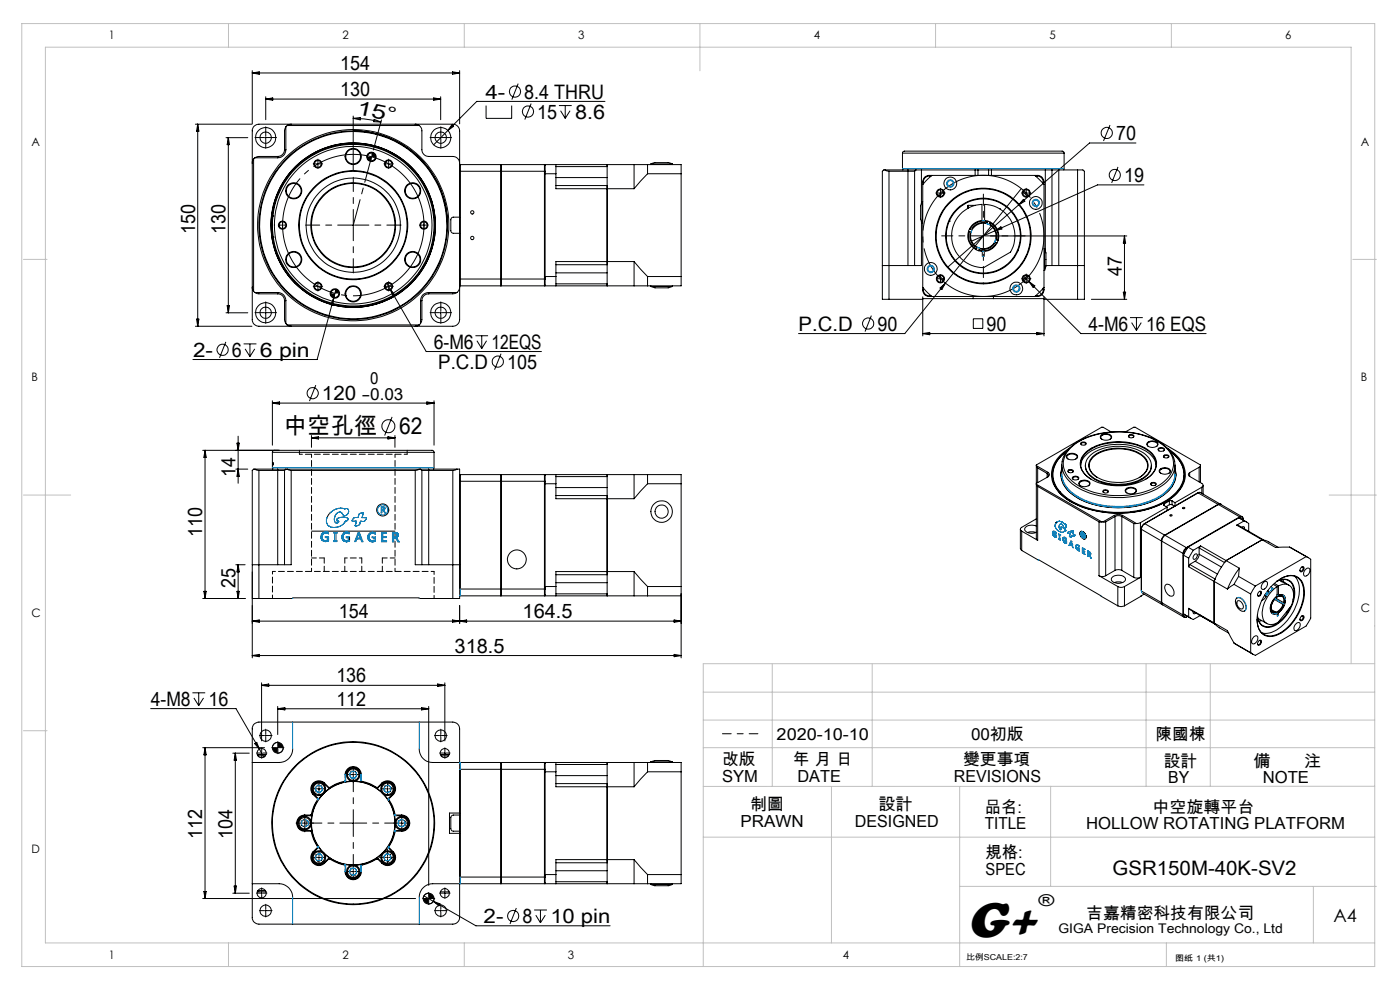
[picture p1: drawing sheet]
<svg xmlns="http://www.w3.org/2000/svg" width="297mm" height="210mm" viewBox="0 0 297 210" stroke-linecap="round" stroke-linejoin="round" font-family="sans-serif">
<defs><g id="words">
<text font-size="11" x="205.1" y="198.7">G+</text>
<g font-size="4.9">
<text x="60.2" y="92.2">中空孔徑</text>
<text x="84.7" y="92.2">62</text>
</g>
<g font-size="4.2">
<text x="72.1" y="14.9">154</text>
<text x="72.1" y="20.4">130</text>
<text x="103" y="20.9">4-</text>
<text x="111.2" y="20.9">8.4 THRU</text>
<text x="75.5" y="24.1" transform="rotate(12 75.5 24.1)">1 5 °</text>
<text x="114" y="25.2">15</text>
<text x="122" y="25.2">8.6</text>
<text x="236.8" y="29.7">70</text>
<text x="238.5" y="38.6">19</text>
<text x="41.4" y="49.7" transform="rotate(-90 41.4 49.7)">150</text>
<text x="47.9" y="49.7" transform="rotate(-90 47.9 49.7)">130</text>
<text x="238" y="58.6" transform="rotate(-90 238 58.6)">47</text>
<text x="169.4" y="70.1">P.C.D</text>
<text x="186.2" y="70.1">90</text>
<text x="209.3" y="70.1">90</text>
<text x="230.9" y="70.1">4-M6</text>
<text x="243.2" y="70.1">16 EQS</text>
<text x="40.9" y="75.7">2-</text>
<text x="49.2" y="75.7">6</text>
<text x="55.1" y="75.7">6 pin</text>
<text x="92" y="74">6-M6</text>
<text x="104.3" y="74">12EQS</text>
<text x="93" y="78.2">P.C.D</text>
<text x="107.6" y="78.2">105</text>
<text x="68.3" y="84.9">120</text>
<text x="49.9" y="101.2" transform="rotate(-90 49.9 101.2)">14</text>
<text x="42.9" y="113.8" transform="rotate(-90 42.9 113.8)">110</text>
<text x="49.9" y="124.8" transform="rotate(-90 49.9 124.8)">25</text>
<text x="71.9" y="131.1">154</text>
<text x="110.9" y="131.1">164.5</text>
<text x="96.4" y="138.4">318.5</text>
<text x="32" y="149.7">4-M8</text>
<text x="44.3" y="149.7">16</text>
<text x="71.4" y="144.7">136</text>
<text x="71.4" y="149.7">112</text>
<text x="42.9" y="178" transform="rotate(-90 42.9 178)">112</text>
<text x="49.3" y="178" transform="rotate(-90 49.3 178)">104</text>
<text x="236" y="185.6">GSR150M-40K-SV2</text>
<text x="102.6" y="195.8">2-</text>
<text x="110.8" y="195.8">8</text>
<text x="116.8" y="195.8">10 pin</text>
</g>
<text font-size="3.9" x="282.9" y="195.5">A4</text>
<g font-size="3.5">
<text x="78.5" y="81.4">0</text>
<text x="76.8" y="84.9">-0.03</text>
<text x="164.8" y="157">2020-10-10</text>
<text x="206" y="157">00初版</text>
<text x="245.2" y="157">陳國棟</text>
<text x="153.2" y="162.3">改版</text>
<text x="153.2" y="165.8">SYM</text>
<text x="168.2" y="162.3">年 月 日</text>
<text x="169.2" y="165.8">DATE</text>
<text x="202.4" y="165.8">REVISIONS</text>
<text x="204.3" y="162.3">變更事項</text>
<text x="246.9" y="162.6">設計</text>
<text x="247.9" y="166.1">BY</text>
<text x="265.9" y="162.6">備</text>
<text x="267.9" y="166.1">NOTE</text>
<text x="276.6" y="162.6">注</text>
<text x="159.1" y="171.9">制圖</text>
<text x="186.4" y="171.9">設計</text>
<text x="208.9" y="172.4">品名:</text>
<text x="244.5" y="172.4">中空旋轉平台</text>
<text x="157.1" y="175.4">PRAWN</text>
<text x="181.3" y="175.4">DESIGNED</text>
<text x="208.9" y="175.9">TITLE</text>
<text x="230.4" y="175.9">HOLLOW ROTATING PLATFORM</text>
<text x="209.1" y="182.1">規格:</text>
<text x="209.1" y="185.6">SPEC</text>
<text x="220.3" y="192.2">®</text>
<text x="230.5" y="194.8">吉嘉精密科技有限公司</text>
</g>
<text font-size="2.8" x="224.5" y="197.8">GIGA Precision Technology Co., Ltd</text>
<g font-size="2.5">
<text x="23.1" y="8.4">1</text>
<text x="72.7" y="8.4">2</text>
<text x="122.7" y="8.4">3</text>
<text x="172.7" y="8.4">4</text>
<text x="222.7" y="8.4">5</text>
<text x="272.7" y="8.4">6</text>
<text x="6.7" y="30.9">A</text>
<text x="288.7" y="30.9">A</text>
<text x="6.7" y="80.9">B</text>
<text x="288.7" y="80.9">B</text>
<text x="6.7" y="130.9">C</text>
<text x="288.7" y="129.9">C</text>
<text x="6.7" y="180.9">D</text>
<text x="23.1" y="203.4">1</text>
<text x="72.7" y="203.4">2</text>
<text x="120.5" y="203.4">3</text>
<text x="178.8" y="203.4">4</text>
</g>
<g font-size="1.7">
<text x="204.9" y="203.7">比例SCALE:2:7</text>
<text x="249.3" y="203.8">图纸 1 (共1)</text>
</g>
</g></defs>
<g fill="none" stroke="#000" stroke-width=".21">
<path d="M53.5 15v11.3M53.5 15.5h44M53.5 15.5l1.5-.3v.6zM96 15.2l1.5 .3-1.5 .3zM97.5 15v11.3M109.9 17.7l-1.3 3.4M41.5 26.3h11.9M41.9 26.3v42.9M41.9 26.3l.3 1.5h-.5zM47.9 29.2h4.7M48.4 29.2v37.1M48.4 29.2l.3 1.5h-.5z"/>
<path d="M53.8 33.8l-.3 .8M53.8 33.8v28M53.9 26.8l1-.5h41.2a1.45 1.45 0 0 1 1.4 1.5v40a1.45 1.45 0 0 1-1.4 1.4h-41.2a1.39 1.39 0 0 1-1.4-1.4v-40.3zM54.1 33.5l-.3 .3M54.1 33.5h4.8M56.2 29.2h.3M56.4 20.5v4.9M56.4 29.1v.2M56.4 21h37.1M56.4 21l1.5-.2v.5zM58.9 33.2h-4l-.8 .3M58.9 33.2v.3"/>
<path d="M60.4 31.8a1.45 1.45 0 0 1-1.5 1.4M60.4 31.8h.2M60.6 31.8a1.69 1.69 0 0 1-1.7 1.7M60.6 26.9l-.2 .9v4M60.6 26.9v4.9M60.9 26.6l-.3 .3M60.9 26.6h28M61.8 26.3l-.9 .3M67.3 34.8h.3M67.4 34.6v.3M74.9 25.1a24.4 24.4 0 0 1 5.9 .8M74.9 24.6v11.5"/>
<path d="M74.9 25.1l1.5-.2v.5zM74.9 27.8a20 20 0 0 1 20 20M78.8 32.4h-.1a.79 .79 0 0 0-.7 .9M79.4 25.3l1.4 .6-1.5-.1zM79.7 33.3a.84 .84 0 0 1-.9 .8M80.9 25.4l-1.7 6.4M82.3 34.8h.3M82.4 34.6v.3M88.1 26.3l.8 .3M88.9 26.6l.5 .5 .1 .5v4.2a1.45 1.45 0 0 0 1.4 1.4h5.2a1.45 1.45 0 0 1 1.4 1.4M92 20.8l1.5 .2-1.5 .3zM93.3 29.2h.3"/>
<path d="M93.5 20.5v4.9M93.5 29.1v.2M95.9 26.4l.3 .4-1.2 .9zM97.5 36.3h.1M97.6 34.9v1.4M97.6 34.9l-.1 .2M97.6 36.3h8.6M97.6 34.9h8.6M97.6 36.3v22.9M103.1 22.4v2.7h5.4v-2.7M106.2 36.3h.2M106.2 34.9v1.4"/>
<path d="M106.2 34.9l.2 .2M106.2 36.3v22.9M106.4 36.3h9.2M106.4 36.3v22.9M112.7 22l-1.4 3.4M115.5 34.9v25.7M115.5 34.9h-9.1v1.4M115.5 34.9l.1 .2M115.6 35.1v1.2M115.6 36.3v22.9M115.6 36.9h2.3M117.9 39.4h10.9v.6"/>
<path d="M117.9 35.3h10.9v-.4v5.1M117.9 34.9v2M117.9 36.9v3.1h16.6M117.9 37.7h10.9M118.6 22.4h2.7M118.9 23.5l1 1.6M119.9 22.4v2.7M120.9 23.5l-1 1.6M128.3 21.5h-27.2l-9.1 9.2M134.5 34.9v5.1M134.5 34.9h2.9M134.5 34.9h-18.9v.2"/>
<path d="M137.4 36.9l-2.9 3.1M137.4 34.9h7.1v2M137.4 34.9v2M137.4 36.9h7.1M138.1 34.8a9.4 9.4 0 0 1 4-.2l.5 .2M138.1 34.8h4.5M138.1 34.8v.1M142.6 34.8v.1M144.5 36.9v21.8M187.7 36h-.2l-.3 .3v27.2h1.4M187.7 36l.9 .3M187.7 36h4.9"/>
<path d="M188.6 36.3h5.4M188.6 36.3v27.2M191.5 32.5l.3-.4h33.6l.3 .4M191.5 32.5h34.2M191.5 32.5v3.3M191.5 35.8v.2M192.6 36h1.7M192.6 36v20.3M194 36.3v20M194.3 36h1.2M194.3 36l-.3 .3M195.5 36h11.4"/>
<path d="M195.5 36v7.1M195.8 38.6v22.9M195.8 38.6h.1M195.9 38.6v.4M197.2 37.4a1.21 1.21 0 0 0-1.3 1.2M197.2 37.2a1.33 1.33 0 0 0-1.4 1.4M197.2 37.4h.3M197.2 37.2v.2M197.2 37.2h22.8M197.7 37.2l-1.9 1.9M206.9 36h.6M206.9 36v1.2"/>
<path d="M207.5 36h2.2M207.5 36v1.2M209.7 36h.6M209.7 36v1.2M210.3 36h11.5M210.3 36v1.2M219.5 37.2l2 1.9M219.7 37.4h.3M220 37.4a1.21 1.21 0 0 1 1.3 1.2M220 37.2a1.39 1.39 0 0 1 1.5 1.4M220 37.2v.2M221.3 38.6v.4"/>
<path d="M221.3 38.6h.2M221.5 38.6v22.9M221.8 36h1.4M221.8 36v17.2M223.2 36h1.4M223.2 36v20.3M224.6 36h4M224.6 36v20.3M225.7 35.8v.2M225.7 32.5v3.3M228.6 36h1.1l.3 .3v27.2h-1.4M228.6 36v27.5"/>
<path d="M235.5 26.5l-1.4 3.4M237.2 35.4l-1.4 3.4M241 30.3h-9.9l-15 13.2M242.7 39.2h-9.9l-21.7 9.8M57.9 45.8h.1M58 50.3h.1M59.8 47.8h.3M59.9 47.6v.3M74.8 47.8h.3M74.9 47.6v.3M89.8 47.8h.3M89.9 47.6v.3"/>
<path d="M97.5 59.2h.1M97.5 46.1h-1.3a.54 .54 0 0 0-.6 .5l.1 2.5 .4 .4h1.4M97.6 59.2v1.4M97.6 59.2h8.6M106.2 59.2h.2M106.2 59.2v1.4M106.4 59.2v1.4h9.1M106.4 59.2h9.2M115.6 59.2v1.3M115.6 58.7h2.3M117.9 58.7v1.9M117.9 57.9h10.9"/>
<path d="M128.8 55.5v.7h-10.9M128.8 55.5v5.1v-.4h-10.9M128.8 40v15.5M134.5 55.5l2.9 3.2M134.5 55.5v5.1M134.5 55.5h-16.6v3.2M137.4 58.7v1.9M137.4 58.7h7.1M144.5 58.7v1.9h-7.1M195.5 46.9v9.4h-8.3M195.6 42.7a8.5 8.5 0 0 0-.2 4.1l.2 .5M195.6 42.7v4.6"/>
<path d="M195.6 42.7h.2M195.6 47.3h.2M199.1 58.6l.6 .3 .4 .6M199.4 40.9h.2M199.4 59.2h.2M199.5 40.8v.3M199.5 59v.3M200.1 40.6l-.4 .6-.6 .3M201.4 46.9h.1M205.4 43.6l-.1 .6M205.4 43.6v.6M205.4 43.6h1.5"/>
<path d="M205.5 49.1h.1M205.6 49.1a3.1 3.1 0 0 0 1.6 3.7M205.6 49.1l.3 .1M205.7 48.5l.1 .1M205.8 48.6l.3 .1M205.9 49.2a2.78 2.78 0 0 0 1.4 3.4M205.9 49.2l.1 .1a2.76 2.76 0 0 0 1.3 3.1v.2M207.2 52.8l-.1 .2M207.3 52.6l-.1 .2M207.7 53l-.1 .2M207.8 52.8l-.1 .2M208.4 54.4v-1.1a3.3 3.3 0 0 1-3.1-3.2 3.3 3.3 0 0 1 3-3.3v-3.5a6.7 6.7 0 0 0-6.4 6.9 6.7 6.7 0 0 0 6.8 6.6l5.7-3.3a6.7 6.7 0 0 0-5.5-10.2v3.5a3.3 3.3 0 0 1 3 3.3 3.3 3.3 0 0 1-3.1 3.2v1.1"/>
<path d="M208.5 50.1h.2M208.6 49.9v.3M209.4 47.3a2.86 2.86 0 0 0-3.3 1.4M209.4 47.3v.1a2.81 2.81 0 0 0-3.2 1.3h-.1M209.5 47.1a3.1 3.1 0 0 0-3.7 1.5M209.5 47.1l-.1 .2M209.6 46.9l-.1 .2M209.9 47.5a2.85 2.85 0 0 1 1.4 3.4M209.9 47.5v.2a2.81 2.81 0 0 1 1.3 3.1l.1 .1M210 47.3a3.2 3.2 0 0 1 1.6 3.7M210 47.3l-.1 .2M210.1 50.1h28.9"/>
<path d="M210.1 47.1l-.1 .2M211.1 49l-5 2.1M211.1 49l1.2-.9 .2 .5zM211.1 51.4a2.85 2.85 0 0 1-3.3 1.4M211.1 51.4h-.1a2.76 2.76 0 0 1-3.2 1.3v.1M211.1 51.4l.3 .1M211.3 50.1v.4M211.3 50.9l.3 .1M211.4 51.5a3.2 3.2 0 0 1-3.7 1.5M211.4 51.5l.1 .1M211.6 51h.1M212 44.3h.1"/>
<path d="M215.8 53.2h.1M216.1 43.5l-15 13.1M216.6 40l-24.7 30.8h-22.5M217.1 58.5l1.2 1.3M217.1 40.6l.4 .6 .6 .3M217.1 42.3l.3 .4-1.3 .8zM217.6 40.9h.2M217.6 59.2h.2M217.7 40.8v.3M217.7 59v.3M218.1 58.6l-.6 .3-.4 .6M218.3 59.8l11 11h26.6"/>
<path d="M218.3 59.8l1.2 .8-.3 .4zM221.5 57.4h.1M221.5 52.8h.1M221.6 52.8a9.5 9.5 0 0 1 0 4.6M221.6 52.8v4.6M221.9 56.3h8.1M238.5 50.1v13.4M238.5 50.1l.3 1.5h-.5zM41.5 69.2h11.9M41.7 67.7h.5l-.3 1.5zM47.9 72.5l-1.3 3.4M47.9 66.3h4.7"/>
<path d="M48.2 64.8h.5l-.3 1.5zM51.7 72.9h2.7M52 74l1 1.6M53 72.9v2.7M53.5 60.9l.3 .9M53.8 61.8l.3 .2M54 74l-1 1.6M54.1 62l.8 .3h4M54.1 62h4.8M56.2 66.3h.3M56.4 66.2v.3M58.9 62a1.69 1.69 0 0 1 1.7 1.8"/>
<path d="M58.9 62.3a1.45 1.45 0 0 1 1.5 1.5M58.9 62v.3M60.4 63.8v4l.2 .8M60.4 63.8h.2M60.6 68.6l.3 .3M60.6 63.8v4.8M60.9 68.9l.9 .3M60.9 68.9h28M67.3 60.7h.3M67.4 60.6v.3M70.8 63.2l-3.5 13.1h-26.4M70.8 63.2l-.2 1.5-.4-.1z"/>
<path d="M71 61.4a.84 .84 0 0 0-.8 .9M71.3 61.3l-.5 1.9M71.9 62.3a.84 .84 0 0 1-.9 .8M82.1 60.1l.7 1.3M82.3 60.7h.3M82.4 60.6v.3M82.8 61.4l7.6 13.2h24.5M82.8 61.4l.9 1.1-.4 .3zM88.9 68.9l-.8 .3M89.2 68.6l-.3 .3M89.2 63.8v4.8M89.2 63.8h.3"/>
<path d="M89.5 63.8v4l-.3 .8M90.9 62a1.69 1.69 0 0 0-1.7 1.8M90.9 62.3a1.45 1.45 0 0 0-1.4 1.5M90.9 62v.3M90.9 62h6M93.3 66.3h.3M93.5 66.2v.3M96.9 62l-.8 .3h-5.2M97.5 60.5l.1 .1M97.5 60.9l-.1 .7-.5 .4M97.6 60.6h8.6M100.9 71.2h2.6"/>
<path d="M101.2 72.3l1 1.6M102.2 71.2v2.7M103.2 72.3l-1 1.6M106.3 75l-1.4 3.4M106.4 60.5l-.2 .1M115.6 60.5v.1h18.9M115.6 60.5l-.1 .1M134.5 60.6h2.9M138.1 60.8a9.3 9.3 0 0 0 4.5 0M138.1 60.8h4.5M138.1 60.6v.2M142.6 60.6v.2"/>
<path d="M184.9 66.9l-1.4 3.4M188.6 63.5h7.2M195.8 70.8h25.7M195.8 63v8.3M195.8 70.8l1.4-.3v.5zM195.8 61.5a1.33 1.33 0 0 0 1.4 1.4M195.8 61l1.9 1.9M195.8 61.5h.1M195.8 63.4h25.7M195.9 61.5a1.21 1.21 0 0 0 1.3 1.3M195.9 61.1v.4M197.2 62.8h.3"/>
<path d="M197.2 62.8v.1M197.2 62.9h22.8M199.4 61.1l1.2-1-.8 1.3zM206.4 62.9v.5M206.5 67.6h2v2.1h-2zM210.7 62.9v.5M219.7 62.8h.3M220 70.5l1.5 .3-1.5 .2zM220 62.8v.1M221.3 61.5a1.21 1.21 0 0 1-1.3 1.3M221.3 61.1v.4M221.3 61.5h.2"/>
<path d="M221.5 63v8.3M221.5 61.5a1.39 1.39 0 0 1-1.5 1.4M221.5 61l-2 1.9M221.5 63.5h7.1M231.5 63.5h7.5M238.3 62h.5l-.3 1.5zM239.7 67.4h2.7M240.1 68.4l1 1.7M241.1 67.4v2.7M242.1 68.4l-1 1.7M43 95.5h16.3M43.5 95.5v31.5"/>
<path d="M43.5 95.5l.2 1.5h-.4zM50 99.5h2.6M50.3 94h.5l-.3 1.5zM50.5 92.5v10M50.5 99.5l.3 1.5h-.5zM54.1 99.5h-.3l-.3 .3v39.8M54.1 99.5l.8 .3M54.1 99.5h4.8M54.9 99.8h5.5M54.9 99.8v27.2M57.8 95.9l.3-.4h33.6l.4 .4M57.8 95.9h34.3"/>
<path d="M57.8 85v9.4M57.8 95.9v3.3M57.8 85.5h34.3M57.8 85.5l1.5-.2v.5zM57.9 99.2v.3M57.9 98.1l.1 .6zM58.9 99.5h1.7M58.9 99.5v20.3M60.4 99.8v20M60.6 99.5h.3M60.6 99.5l-.2 .3M60.9 99.5l.9 .3"/>
<path d="M60.9 99.5h28M61.8 99.8v20h-8.3M61.8 99.8h26.3M66.1 92.4v2.5M66.1 92.9h17.7M66.1 92.9l1.5-.3v.5zM67 81.7l-1.3 3.4M82.3 92.6l1.5 .3-1.5 .2zM83.2 88.4l-1.6 4M83.8 92.4v2.5M88.1 99.8v20h9.4M88.9 99.5l-.8 .3"/>
<path d="M88.9 99.5h.3M89.2 99.5l.3 .3M89.2 99.5h1.7M89.5 99.8h6.6M89.5 99.8v20M90.6 85.3l1.5 .2-1.5 .3zM90.9 99.5v20.3M90.9 99.5h6M92 99.2v.3M92.1 85v9.4M92.1 95.9v3.3M96.1 99.8v27.2"/>
<path d="M96.9 99.5h.6v27.5h-1.4M96.9 99.5l-.8 .3M219.9 98.7v15.5l.2 .4M219.9 98.8l.2 .5M219.9 98.8l2.4 1.4M220.1 99.3v3.1M220.1 99.3l2 1.1M225.2 99.3a5.2 5.2 0 0 0 2.9 6 19 19 0 0 0 16.6 .9 7.1 7.1 0 0 0 4.7-5.1l-.1-1.8M225.2 98.6v1.9M226.3 95.7a5.8 5.8 0 0 0-2.5 6.9 10.2 10.2 0 0 0 6.5 5 21.6 21.6 0 0 0 17.2-1.5 7.1 7.1 0 0 0 3.7-5.4 6.2 6.2 0 0 0-3-4.9M226.3 96.6a1.43 1.43 0 0 1 2.3 .3 1.44 1.44 0 0 1-2.2 .4l-.2-.4zM226.4 95.6a5.8 5.8 0 0 0-2.5 7.6 11.7 11.7 0 0 0 7.7 4.9 21.1 21.1 0 0 0 16.9-2.5 5.7 5.7 0 0 0 2.3-6.9l-.4-.7"/>
<path d="M226.6 99.8a.63 .63 0 0 1 .6-.2 .63 .63 0 0 1 .5 .5 .6 .6 0 0 1-.7 .2 .6 .6 0 0 1-.4-.5zM226.6 97.4a.56 .56 0 0 1-.2-.7 .56 .56 0 0 1 .6-.4 1.13 1.13 0 0 1 1.5 .7l-.3 .4M226.9 95.1a6.5 6.5 0 0 0-3.7 6.8 8.9 8.9 0 0 0 5.5 5.3 22.2 22.2 0 0 0 19.3-1.2 6.1 6.1 0 0 0 3.1-7.2 8.7 8.7 0 0 0-3.4-3.7M226.9 95.3a14.7 14.7 0 0 1 10.6-3.7 15.3 15.3 0 0 1 9.6 3.1 4.5 4.5 0 0 1-.2 7.5 17 17 0 0 1-13.4 2.6 10.9 10.9 0 0 1-7.3-4.3 4.2 4.2 0 0 1 .7-5.2zM226.9 95a16 16 0 0 1 12.5-3.3 12.4 12.4 0 0 1 9.1 4.4 4.6 4.6 0 0 1-1.1 6.3 16.7 16.7 0 0 1-13.5 2.9 11.1 11.1 0 0 1-8.1-4.6 4.6 4.6 0 0 1 1.1-5.7zM229.3 98.7a4.9 4.9 0 0 1 3.7-3.7 11.9 11.9 0 0 1 11.1 1.4l.9 1.3 .3 1M229.3 93.9a.63 .63 0 0 1 .6-.2 .63 .63 0 0 1 .5 .5 .6 .6 0 0 1-.6 .3 .6 .6 0 0 1-.5-.6zM229.4 94.4a.4 .4 0 0 1 .2-.6 .4 .4 0 0 1 .6 .2l.1 .1-.1 .3M230.3 98.7a3.4 3.4 0 0 0 2.3 3.2 10.6 10.6 0 0 0 10.3-.7 2.92 2.92 0 0 0 1.4-2.5M230.4 95.9a11.8 11.8 0 0 1 13.6-.1 3.2 3.2 0 0 1-.4 5.5 12.5 12.5 0 0 1-12.6 .1 3.2 3.2 0 0 1-1.1-4.9zM231.1 96.8a9.8 9.8 0 0 1 9.2-1.7 4.9 4.9 0 0 1 3.9 3.2 3.7 3.7 0 0 1-2.8 3.7 10.5 10.5 0 0 1-9.9-1 2.64 2.64 0 0 1-.4-4.2zM231.7 97a9 9 0 0 1 11.2 0 2.55 2.55 0 0 1-.8 4.1 9.4 9.4 0 0 1-10.3-.6 2.39 2.39 0 0 1-.1-3.5z"/>
<path d="M233.6 92.3a1.47 1.47 0 0 1 2.2 .4 1.47 1.47 0 0 1-2.4 .1zM233.8 93.2a.55 .55 0 0 1-.2-.7 .55 .55 0 0 1 .6-.3 1.02 1.02 0 0 1 1.5 .7l-.3 .3M235.8 91.6l-1.8-1h-.3l-13.8 8v.2M238.8 91.6l1.7-1h.3l13.9 8-.3 .5M239.5 92.3a.62 .62 0 0 1 .6-.1 .62 .62 0 0 1 .4 .5 .67 .67 0 0 1-1.1-.2zM239.6 92.8l-.1-.1a.46 .46 0 0 1 .5-.4 .46 .46 0 0 1 .5 .4l-.1 .1M243.4 93.9a1.48 1.48 0 0 1 2.3 .3 1.37 1.37 0 0 1-2.4 0zM243.7 94.7a.55 .55 0 0 1-.3-.7 .55 .55 0 0 1 .7-.3 1.06 1.06 0 0 1 1.4 .8l-.2 .2M245.7 95.1a.73 .73 0 0 1 .8-.2 .73 .73 0 0 1 .5 .6 .79 .79 0 0 1-1.3-.3zM245.9 95.7a.33 .33 0 0 1-.1-.4 .33 .33 0 0 1 .4-.2 .43 .43 0 0 1 .5 0 .43 .43 0 0 1 .1 .5v.1M246.1 99.5a1.51 1.51 0 0 1 2.2 .4 1.37 1.37 0 0 1-2.4 0zM247 96.5a.6 .6 0 0 1 1 .4 .6 .6 0 0 1-.7 .3 .6 .6 0 0 1-.4-.5z"/>
<path d="M247 97.1a.4 .4 0 0 1 .2-.5 .4 .4 0 0 1 .5 .1l.2 .1-.1 .3M248.1 95.6l1.4 1.2 .9 1.1M249.3 98.6v1.9M254.4 99.1l-2 1.2M254.4 99.1v3.1M254.7 98.7v3.7M50 119.8h2M50.5 119.8v7.2M50.5 119.8l.3 1.5h-.5zM66.1 112.7h17.7M70 108.8l-.6 1M73.4 107.9h.2"/>
<path d="M74.2 113.8v1M82 113v.2M97.5 102.1h.1M97.6 100.7v1.4M97.6 100.7l-.1 .1M97.6 102.1v22.8h8.6M97.6 102.1h8.6M97.6 100.7h8.6M106.2 102.1h.2M106.2 100.7v1.4M106.2 100.7l.2 .1M106.2 102.1v22.8"/>
<path d="M106.4 102.1v22.8M106.4 102.1h9.2M115.5 100.7v25.7M115.5 100.7h-9.1v1.4M115.5 100.7l.1 .1M115.6 100.8v1.3M115.6 102.1v22.8M115.6 102.6h2.3M117.9 105.1h10.9v.7M117.9 101.1h10.9v-.4v5.1M117.9 100.7v1.9M117.9 102.6v3.2h16.6"/>
<path d="M117.9 103.4h10.9M128.8 105.8v15.4M134.5 100.7v5.1M134.5 100.7h2.9M134.5 100.7h-18.9v.1M137.4 102.6l-2.9 3.2M137.4 100.7h7.1v1.9M137.4 100.7v1.9M137.4 102.6h7.1M144.5 102.6v21.8M216.5 112.2v4.1l.2 .5M216.7 112.7v4.1"/>
<path d="M216.7 112.7l3.4 1.9M216.7 116.8l3.6 2M218 113l.5-.2 1.2 .2M219.9 102.7l.2 .5M219.9 110.1l-3.2 1.8a.43 .43 0 0 0-.2 .4 .43 .43 0 0 0 .2 .4M219.9 111.6a1.91 1.91 0 0 0-2.5 .6 1.35 1.35 0 0 0 1.9 .9l.6-.2M219.9 102.7l13.8 8M220.1 103.2v11.4M220.1 103.2l13.1 7.5M220.3 118.7l13.3 7.7M222.1 100.4a.43 .43 0 0 1 .3 .4 .43 .43 0 0 1-.3 .4zM222.3 100.2a.52 .52 0 0 1 .3 .5 .52 .52 0 0 1-.3 .5l-2.4 1.3v.2"/>
<path d="M222.3 100.2l-.2 .2M223.3 100.7a6.5 6.5 0 0 0 3.5 5.5l.5 .3M224.2 110.7l-.3 .4M225.1 101l.1-1.3a5.2 5.2 0 0 0 2.5 5.2 18.3 18.3 0 0 0 19 .1 5.2 5.2 0 0 0 2.6-5.3l.1 1.3M225.3 101.1v.2M225.6 111.6h-.1M225.9 111.2h.1M226.3 114.8v.5M226.7 100.2a.33 .33 0 0 1 .1-.4 .33 .33 0 0 1 .4 0l.3 .1v.3M227.6 101.2a.8 .8 0 0 1 1.2 .3 .82 .82 0 0 1-1.3-.1zM227.7 101.7a.48 .48 0 0 1 .2-.6 .48 .48 0 0 1 .6 .1l.3 .2-.2 .3M229 102.3a1.55 1.55 0 0 1 2.2 .1 1 1 0 0 1-1.4 .8 .73 .73 0 0 1-.8-.9z"/>
<path d="M229.2 112.9a.75 .75 0 0 1 .8 0 .75 .75 0 0 1 .3 .7 .49 .49 0 0 1-.1 .7 .49 .49 0 0 1-.7-.3l-.3-.5zM229.2 103a.5 .5 0 0 1-.2-.5 .5 .5 0 0 1 .4-.4 1.37 1.37 0 0 1 1.7 .4l-.2 .5M230 113.2h.1M230.2 116.5v.1M230.3 113.6h.1M230.3 113.8h.1M231.6 101.7a3.6 3.6 0 0 1-2.2-4.1 6.8 6.8 0 0 1 5.8-3.6 10.8 10.8 0 0 1 9.1 2.3 3.1 3.1 0 0 1-.6 4.9l-.7 .5M232.8 101.3a2.66 2.66 0 0 1-1.3-3.8 7.7 7.7 0 0 1 7.2-2.2 5.3 5.3 0 0 1 4.7 2.9 2.74 2.74 0 0 1-1.7 3.1M233.2 110.7h.5M233.2 110.7v11.4M233.7 110.7h.3M234 110.7h.6"/>
<path d="M234.1 104a.58 .58 0 0 1 .6-.1 .58 .58 0 0 1 .4 .4 .65 .65 0 0 1-1.1-.1zM234.2 104.5l-.1-.1a.46 .46 0 0 1 .5-.4 .46 .46 0 0 1 .4 .4l-.1 .1M234.6 110.7v11.4M236.4 109.3a1.87 1.87 0 0 1 1.7 0M236.4 109.3l-2.4 1.4M236.4 109.3l.1 .3M236.5 109.6a1.57 1.57 0 0 1 1.5 0M236.5 109.6l-1.9 1.1M236.5 109.6v11.4M238 109.6l2.5 1.4M238 109.6v11.4M238.1 109.3l3 1.7"/>
<path d="M238.1 109.3l-.1 .3M238.9 103.7a1.65 1.65 0 0 1 2.2 .2 1.12 1.12 0 0 1-1.7 .8 .61 .61 0 0 1-.6-.3 .61 .61 0 0 1 .1-.7zM239.1 104.6a.56 .56 0 0 1-.2-.7 .56 .56 0 0 1 .6-.3 .98 .98 0 0 1 1.4 .7l-.2 .3M240.5 111h.6M240.5 111v11.5M241.9 110.9l-.8 .1M241.9 110.9v11.6M242.1 112.2v.1M242.1 112.2v13.1M242.1 112.3l4.3 2.5M242.1 112.3v13.1l4.3 2.4M242.8 111.1a1.42 1.42 0 0 0-.7 1.1"/>
<path d="M242.8 111.1h.1M242.9 111.1l-.6 .7-.2 .5M242.9 111.1l4.2 2.4M244.3 102.4a.6 .6 0 0 1 1 .4 .6 .6 0 0 1-.7 .2 .6 .6 0 0 1-.4-.5zM244.3 102.9a.4 .4 0 0 1 .2-.5 .4 .4 0 0 1 .5 .1l.2 .2-.1 .2M246.3 100.4a.55 .55 0 0 1-.2-.7 .55 .55 0 0 1 .6-.3 1.02 1.02 0 0 1 1.5 .7l-.3 .3M246.4 114.8h.1M246.4 114.8v13M246.5 114.8l4.5 2.6M246.5 114.8v13M246.9 106.9v.3M246.9 107.2l.7 .4"/>
<path d="M247.1 113.5a1.6 1.6 0 0 0-.7 1.3M247.1 113.5l.1 .1M247.2 113.6a1.6 1.6 0 0 0-.7 1.2M247.2 113.6l4.5 2.6M247.6 107.6l-5.7 3.3M247.6 107.6v.7M248.1 106.2h.5M248.1 107.1h.5M248.1 106.2l-1.2 .7M248.1 107.1l-.7 .4M248.1 106.2v.9M248.2 109.2a.23 .23 0 0 1 .3-.1 .23 .23 0 0 1 .1 .3l-.3 .1z"/>
<path d="M248.6 106.2l.7 .4M248.6 107.1l.6 .3M248.6 106.2v.9M249.2 101.1v.2M249.3 106.6v.7M250.9 107.7h.5a.25 .25 0 0 1-.3 .2 .25 .25 0 0 1-.2-.2zM251 117.4h.1M251 117.4v13M251 117.7v12.5M251 117.7l1.2 .7M251.1 117.4v.2M251.2 100.7a6.7 6.7 0 0 1-4 5.8"/>
<path d="M251.7 116.2a1.6 1.6 0 0 0-.7 1.2M251.7 116.2v.1M251.7 116.3l-.3 .3-.3 .8M251.9 116.2l-.2 .1M252 116.1l-1 1.6M252 116.1l1.2 .6M252.2 118.4v1.8M252.4 100.3a.43 .43 0 0 0-.3 .4 .43 .43 0 0 0 .3 .4M252.4 101.1l2.6 1.4a.43 .43 0 0 1 .2 .4 .43 .43 0 0 1-.2 .5M252.4 119.7l5.4 3.1-.2 .5M252.4 119.7l-.2 .5M252.4 100.3v.8"/>
<path d="M253.2 116.7l-1 1.7M253.4 117.6a.39 .39 0 0 1 .6 .1 .39 .39 0 0 1-.1 .5 .43 .43 0 0 1-.7 .4 .43 .43 0 0 1 0-.7zM253.5 119.1l-1.1 .6M253.5 119.1l4.8 2.7M254.1 104.5l.1 .1M254.1 104.5l-11.3 6.6M254.2 104.6l-11.3 6.5M254.2 104.6l4.2 2.4M254.4 116.2l5.4 3.1 .3-.4M254.4 117.6a1.87 1.87 0 0 1-.9 1.5M254.4 117.6l4.7 2.7M254.4 116.2v1.4"/>
<path d="M254.7 104.5h-.6M254.7 104.5l-.5 .1M254.7 104.5l4.2 2.5M254.7 115.8l-.3 .4M254.7 115.8l8.2 4.7M254.7 115.8l-1.5 .9M255 103.4l-5.7 3.2M255 103.4v1.3M255.2 103v1.8M258.4 107v.1M258.4 107l-11.3 6.5M258.5 107h.5l4.5 2.6"/>
<path d="M258.5 107l-11.3 6.6M258.5 107l4.5 2.6M258.9 107h.1M258.9 107h-.5M260.1 118.9a16.5 16.5 0 0 0-2.5 4.4M262.4 111.4h.3l5.4 3.1h-.3M262.4 111.4l8.2 4.7h2.9M262.8 109.8l1.6 .9M262.8 109.8l-10.8 6.3M262.8 109.8l1.1 .7M263 109.6a.5 .5 0 0 1 .6 .1 .5 .5 0 0 1 .1 .6M263 109.6l-11.3 6.6"/>
<path d="M263 109.6l.1 .2M263.1 109.8a.37 .37 0 0 1 .4-.1 .37 .37 0 0 1 .2 .4M263.1 109.8l-.2 .1M263.4 111.9a.32 .32 0 0 1 .5-.2 .32 .32 0 0 1 .1 .5M263.9 110.5l1 .5v1.7M263.9 110.5l-1.5 .9M267.8 114.5l1.1 .3 2.2 1.3M267.8 114.5l-7.7 4.4M273.5 116.1l4.1 2.2M273.5 116.1l3.6 2M277.1 118.1l1 .5v12.5l-.3 .4-.7 1.3-10.8 6.2-1-.5M277.1 118.1l-10.8 6.2"/>
<path d="M43 127h9M43.3 125.4h.4l-.2 1.6zM50.3 125.4h.5l-.3 1.6zM53.5 131.8l1.5-.3v.5zM53.5 139.1l1.5-.3v.5zM53.5 131.8h91M53.5 139.1h91M53.5 127h1.4M54.9 127h7.2M62.1 126.8h26.8M88.9 127h7.2M96 131.5l1.5 .3-1.5 .2z"/>
<path d="M97.5 128.4v3.8M97.5 131.8l1.5-.3v.5zM97.6 126.4h8.6M106.2 124.9v1.5M106.2 124.9h.2M106.4 124.9v1.5h9.1M106.4 126.2l-.2 .2M106.4 124.9h9.2M115.6 124.9v1.3M115.6 126.2v.2h18.9M115.6 126.2l-.1 .2M115.6 124.4h2.3"/>
<path d="M117.9 124.4v2M117.9 123.6h10.9M128.8 121.2v.7h-10.9M128.8 121.2v5.2v-.4h-10.9M134.5 126.4h2.9M134.5 121.2v5.2M134.5 121.2l2.9 3.2M134.5 121.2h-16.6v3.2M137.4 124.4v2M137.4 124.4h7.1M143 138.8l1.5 .3-1.5 .2zM143 131.5l1.5 .3-1.5 .2z"/>
<path d="M144.5 125.9v13.7M144.5 124.4v2h-7.1M233.2 122.1a1.5 1.5 0 0 0 1.4 0M233.2 122.1l3.9 2.3M233.6 126.5l3.5 2M235.9 122.5a1.94 1.94 0 0 1 2.9 .3 1.35 1.35 0 0 1-1.9 .9 1.02 1.02 0 0 1-1.1-1zM236.4 123.6l.5-.2 1.2 .2M236.5 121a1.57 1.57 0 0 1 1.5 0M236.5 121l-1.9 1.1M237.1 128.5a1.5 1.5 0 0 0 1.4 0M237.1 124.4a1.5 1.5 0 0 0 1.4 0M237.1 124.4v4.1"/>
<path d="M238 121l2.5 1.5M238.5 124.4v4.1M240.5 122.5l.5 .1 .9-.1M241.9 122.5l-3.4 1.9M242.4 125.8l4.2 2.5M242.7 126l-4.2 2.5M246.4 127.8h.1M246.4 127.8l.2 .5M246.5 127.8l.2 .5 4.5 2.6M246.5 127.8l4.5 2.6M247.4 124a1.57 1.57 0 0 1 1.7 1.7 .7 .7 0 0 1-.5 .8 .7 .7 0 0 1-.9-.4 1.65 1.65 0 0 1-.3-2.1zM251 130.4a.44 .44 0 0 0 .2 .5 .44 .44 0 0 0 .5 0"/>
<path d="M251 130.4h.1M251 130.2l1.7 1M251 130.2l1.2 .7M251.1 130.4a.4 .4 0 0 0 .2 .5 .4 .4 0 0 0 .4-.1M251.1 130.3v.1M251.7 130.8l.2-.1-.2 .2M251.7 130.8v.1M252.2 129l5.6 3.4-.2-.3M252.2 129l8.2 4.8 1.4 2.6M252.2 129v1.9M252.2 120.2l8.2 4.7M253.1 129.7a.33 .33 0 0 0 .1 .5 .33 .33 0 0 0 .5-.1"/>
<path d="M254.4 130.4h.1M254.6 130.6l-1.4 .8-1-.5M257.6 132.1l1.1 1.1 2 1.1M257.6 123.3v8.8M261.8 124l-1.4 .9M261.8 136.4l4 2.4M261.8 124l3.5 2M261.8 136.4l3.5 2.1M262.3 126.9a1.55 1.55 0 0 1 1.9 1.4 .83 .83 0 0 1 .1 1 .83 .83 0 0 1-1 .3 2.05 2.05 0 0 1-1-2.7zM262.5 126.8l-.1 .1M262.5 127.5a1.1 1.1 0 0 1 1.1 1.6 1.13 1.13 0 0 1-1.1-1.6zM262.7 122.3l-.9 1.7"/>
<path d="M262.7 122.3l3.6 2M262.9 120.5l-.2 1.8M262.9 120.5a19.5 19.5 0 0 0-2.5 4.4M264.1 129.6h-.1M265.3 126v12.5M266 135.1a.52 .52 0 0 1 .7-.1 .52 .52 0 0 1 .1 .7 .79 .79 0 0 1-1.2 .7 1.31 1.31 0 0 1 .4-1.3zM266.3 124.3l-1 1.7M266.9 131.2l1.8 1M267.2 135.8a.37 .37 0 0 1 .5 .2 .37 .37 0 0 1-.2 .5 .37 .37 0 0 1-.6 .4 .37 .37 0 0 1 0-.7zM267.2 125.5l.1-.1a.58 .58 0 0 1 .3 .7 .58 .58 0 0 1-.7 .4 .63 .63 0 0 1 .3-1zM267.2 125.5l.1-.1a.47 .47 0 0 1 .1 .6 .47 .47 0 0 1-.6 .3v-.2M267.2 135.9l.1-.1a.47 .47 0 0 1 .1 .6 .47 .47 0 0 1-.6 .3v-.1"/>
<path d="M267.7 131.6l-.6 .2M268 123.6a.52 .52 0 0 1 .8-.2 .52 .52 0 0 1 0 .8 .74 .74 0 0 1-.4 .7 .74 .74 0 0 1-.8-.1v-.6zM268.4 126.1h.1M268.6 126.5l-.3-.2 .3 .2M268.7 126.4l-.6 .8-.4 .1M268.9 125.3l.2 .6M269 125.3l.2 .5M269.6 128.4l.1 .1M269.6 124.5l.5 .3M269.7 129l.2 .6 .5 .3M269.7 128.5h-.1a1.23 1.23 0 0 0 .8 1.7M269.7 128.5a1.05 1.05 0 0 0 .7 1.5"/>
<path d="M269.7 129.3l1 .5M269.8 129.6l.6 .3M269.9 124.1a5.3 5.3 0 0 1 4.9-1.9 3.5 3.5 0 0 1 1.9 3.8 10.7 10.7 0 0 1-6.2 8.9 2.86 2.86 0 0 1-3.8-3.1 10.7 10.7 0 0 1 3.2-7.7zM270.1 124l.8 .5M270.3 123.7l.9 .6M270.4 130.2h-.1M270.4 129.9v.1M270.4 127.2l1.8 1M270.4 130v.2M270.6 130.2h-.1M270.7 126.9l1.6 .9M270.7 129.8v.2"/>
<path d="M270.7 130l-.1 .2M270.9 130.1h.1M270.9 124.5v1.9a3.2 3.2 0 0 0-1.2 3.5l.6 .4 .7-.2M270.9 126.2l.2 .1M270.9 126.1l.3 .2M271 130.1v.6M271.1 130h-.1M271.1 130h.1M271.2 130v.6M271.2 126.3a1 1 0 0 1 1.2 0 1 1 0 0 1 .3 1.1 3.5 3.5 0 0 1-1.5 2.6M271.2 124.3a2.06 2.06 0 0 1 2.4-.1 2.06 2.06 0 0 1 .8 2.3l-.5 2-2.8 3.5a2.03 2.03 0 0 1-2.3 .3 2.03 2.03 0 0 1-1-2.1 7.6 7.6 0 0 1 3.1-5.7M271.2 124.3v2"/>
<path d="M271.5 126.4l-.5 .2M271.5 126.3l.2 .1M271.5 126.1l.1 .1M271.6 126.2a3.1 3.1 0 0 0-1.9 2h.1a2.69 2.69 0 0 1 1.7-1.8M271.6 123l.5 .4M271.6 126.2l-.1 .2M271.7 126.4a.97 .97 0 0 1 .6 1.4M271.7 122.8a2.99 2.99 0 0 1 4.5 .8 8.2 8.2 0 0 1-1.3 7.3 7.6 7.6 0 0 1-5.6 4 2.71 2.71 0 0 1-2.6-2.8v-.7M271.7 126.4a1.07 1.07 0 0 1 .8 1.5M271.7 126.4h.1M271.8 126.1v.1M271.8 126.2a1.13 1.13 0 0 1 .8 1.7h-.1"/>
<path d="M271.8 126.2l-.1 .2M272.2 122.9l.2 .6M272.2 128.2a2.65 2.65 0 0 1-1.5 1.6M272.2 128.2l.1 .1M272.3 127.8l.2 .1M272.3 128.3a2.74 2.74 0 0 1-1.6 1.7M272.5 128.2h.1M272.5 128.2a3.2 3.2 0 0 1-1.9 2M272.5 128.2l-.2 .1M272.6 123.7l-.9-.5 1.7 .9M272.7 127.2v.1M273.6 128.9l-.7 .9"/>
<path d="M273.8 128.6a6.8 6.8 0 0 1-4.8 4.4 2.26 2.26 0 0 1-2.2-2.6M274.3 127.3a4 4 0 0 0-.6-3.9 2.45 2.45 0 0 0-2.9-.1 2.39 2.39 0 0 1 2.7-.2 2.39 2.39 0 0 1 1.2 2.5 8.3 8.3 0 0 1-5 7.4 2.25 2.25 0 0 1-2.9-2.4l-.1-.2M274.6 122.2a4.6 4.6 0 0 1 .9 4.5 10.1 10.1 0 0 1-6.2 7.6h-1.6M275 132.3a.51 .51 0 0 1 .7-.2 .51 .51 0 0 1 .1 .8 .81 .81 0 0 1-1.2 .7 1.17 1.17 0 0 1 .4-1.3zM276 120.4a.34 .34 0 0 1 .6-.1 .34 .34 0 0 1 0 .5 .44 .44 0 0 1-.3 .5 .44 .44 0 0 1-.5-.2zM276.2 130.7a.34 .34 0 0 1 .4 0 .34 .34 0 0 1 0 .5 .45 .45 0 0 1-.3 .4 .45 .45 0 0 1-.5-.1zM276.2 120.3h.1a.47 .47 0 0 1 .1 .6 .47 .47 0 0 1-.6 .2v-.1M276.2 130.7a.46 .46 0 0 1 .3 .5 .46 .46 0 0 1-.6 .3l-.1-.2M276.9 120.9a.54 .54 0 0 1 .5-.4 .54 .54 0 0 1 .5 .4 1.11 1.11 0 0 1-1.2 1.3 .96 .96 0 0 1 .2-1.3zM32 150.3h18.1l4.9 8.6M40.8 147h2.7M41.1 148.1l1.1 1.6"/>
<path d="M42.2 147v2.7M43 158.6h13.1M43.2 148.1l-1 1.6M43.5 158.6v32M43.5 158.6l.2 1.5h-.4zM49.4 159.8h3.5M49.9 159.8v29.7M49.9 159.8l.3 1.4h-.5zM53.9 153.6l1-.4h41.2a1.45 1.45 0 0 1 1.4 1.4v40a1.45 1.45 0 0 1-1.4 1.4h-41.2a1.39 1.39 0 0 1-1.4-1.4v-40.3zM54 157.8l.5-.3 .5 1.4zM55 158.9l1 1.7M55.4 159.8h.2"/>
<path d="M55.5 159.6v.3M55.5 144.8v12.4M55.5 145.4h38.9M55.5 145.4l1.5-.3v.5zM56.2 156h.3M56.4 155.9v.3M58.8 158.6h.3M58.9 158.5v.2M58.9 157.5a1.14 1.14 0 0 0-1.1 1.1M58.9 149.9v5.9M58.9 150.3h32M58.9 150.3l1.5-.2v.5z"/>
<path d="M60.1 158.6a1.14 1.14 0 0 1-1.2 1.2M62.1 158.9a2.83 2.83 0 0 1-2.9 2.8h-5.7M88.9 158.9a2.83 2.83 0 0 0 2.9 2.8h5.7M89.4 150.1l1.5 .2-1.5 .3zM90.9 149.9v37.9M92.9 145.1l1.5 .3-1.5 .2zM93.3 156h.3M93.5 155.9v.3M94.2 159.8h.3M94.4 144.8v12.4M94.4 159.6v.3M54.7 160.3h1.6"/>
<path d="M56.4 160l-1.8 .1M64.5 174.6h.3M64.6 172.9a1.71 1.71 0 0 0-1.7 1.7 1.71 1.71 0 0 0 1.7 1.7M64.6 173a1.57 1.57 0 0 0-1.5 1.6 1.57 1.57 0 0 0 1.5 1.6M64.6 172.9v.1M64.6 176.2v.1M64.6 176.3h1.3M64.6 172.9h1.3M64.6 176.2h1.3M64.6 173h1.3M64.6 173.8l-.7 .4v.8l.7 .4M64.6 174.5v.3"/>
<path d="M64.9 173.9v1.4M65.9 176.3l.1 .2M65.9 176.2l.3 .2M65.9 172.9v.1M65.9 176.2v.1M66 175l.2 1.4M66 172.8l-.1 .1M66 176.5a8.7 8.7 0 0 0 1.3 3.1M66 172.8h.2M66.2 176.4a8.7 8.7 0 0 0 2.1 4.2M66.2 172.8l-.3 .2M66.2 172.8l-.2 1.4"/>
<path d="M66.2 176.4l-.2 .1M66.4 168.5l.9 .9M66.5 168.4l1 .9M66.5 168.4l-.1 .1M67.3 169.6a8.6 8.6 0 0 0-1.3 3.2M67.3 179.8l-.9 .9M67.5 179.9l-1 .9M67.5 167.3h.3M67.7 167.2v.3M68.3 168.6a8.6 8.6 0 0 0-2.1 4.2M68.4 167.6l-.2-.9-.7-.2-.6 .6 .2 .8 .8 .2M68.8 166.2a1.57 1.57 0 0 0-2.3 0 1.57 1.57 0 0 0 0 2.2"/>
<path d="M68.8 166.2l.9 .9M68.9 166.1a1.72 1.72 0 0 0-2.5 0 1.72 1.72 0 0 0 0 2.4M68.9 166.1l.8 .9M68.9 166.1l-.1 .1M69.7 167.1h.3M69.7 167h.3M69.7 167v.1M70 167v.1M70 167.1l-1.1 .9M73.1 165.7a8.7 8.7 0 0 0-3.1 1.3M73.2 164.3a1.73 1.73 0 0 1 1.7-1.7 1.73 1.73 0 0 1 1.8 1.7M73.3 164.3a1.59 1.59 0 0 1 1.6-1.5 1.59 1.59 0 0 1 1.6 1.5"/>
<path d="M73.3 164.7l-.1 .1M74.1 164.3l.4-.7h.9l.3 .7-.3 .8M74.5 165.7l-.9 .1a9.1 9.1 0 0 0-3.6 1.3M74.8 164.3h.3M74.8 174.6h.3M74.9 164.2v.3M74.9 174.5v.3M75.4 165.7l1.3 .2M76.5 165.6l.2 .3M76.5 164.7l.2 .1M76.7 165.6l.1 .1M76.7 165.9l1.7 .5 1.4 .7"/>
<path d="M76.8 165.7a8.7 8.7 0 0 1 3.1 1.3M76.8 165.7l-.1 .2M79.8 167.1l1.1 .9M79.9 167h.2M79.9 167l-.1 .1M80.1 167l.1 .1M80.2 167.1h-.4M81 166.1a1.72 1.72 0 0 1 2.4 0 1.72 1.72 0 0 1 0 2.4M81 166.1l-.9 .9M81 166.1l.1 .1M81.1 166.2a1.57 1.57 0 0 1 2.2 0 1.57 1.57 0 0 1 0 2.2M81.1 166.2l-.9 .9"/>
<path d="M81.4 167.6l.2-.9 .8-.2 .6 .6-.2 .8-.8 .2M81.5 168.6a9 9 0 0 1 2.4 5.6M82.1 167.3h.2M82.2 167.2v.3M82.4 179.9l.9 .9M82.5 169.6a8.6 8.6 0 0 1 1.3 3.2M82.5 179.8l.9 .9M83.3 168.4l-.9 .9M83.3 168.4l.1 .1M83.4 168.5l-.9 .9M83.8 176.5a8.7 8.7 0 0 1-1.3 3.1M83.9 175a8.8 8.8 0 0 1-2.4 5.6"/>
<path d="M84 176.3h1.2M84 172.9h1.2M84 176.2h1.2M84 173h1.2M85.1 174.6h.3M85.2 172.9a1.71 1.71 0 0 1 1.7 1.7 1.71 1.71 0 0 1-1.7 1.7M85.2 173a1.57 1.57 0 0 1 1.6 1.6 1.57 1.57 0 0 1-1.6 1.6M85.2 172.9v.1M85.2 176.2v.1M85.2 173.8l.7 .4v.8l-.7 .4M85.2 174.5v.3M93.4 160h1.9"/>
<path d="M93.6 160.3h1.5M97.5 172.9h-1.5l-.3 .3-.1 2.5a.54 .54 0 0 0 .6 .6h1.3M97.5 172.5h-2.1v4.3h2.1M97.6 161.7h8.6M106.2 163.2h.2M106.2 161.7v1.5M106.2 161.7l.2 .2M106.2 163.2v22.8M106.2 163.2h-8.6v22.8h8.6M106.4 163.2v22.8M106.4 163.2h9.2M115.5 161.7h-9.1v1.5"/>
<path d="M115.5 161.7v25.8M115.5 161.7l.1 .2M115.6 161.9v1.3M115.6 163.2v22.8M115.6 163.7h2.3M117.9 166.2h10.9v.7M117.9 162.2h10.9v-.5v5.2M117.9 161.7v2M117.9 163.7v3.2h16.6M117.9 164.5h10.9M128.8 166.9v15.4M134.5 161.7v5.2"/>
<path d="M134.5 161.7h2.9M134.5 161.7h-18.9v.2M137.4 163.7l-2.9 3.2M137.4 161.7h7.1v2M137.4 161.7v2M137.4 163.7h7.1M138.1 161.6a9.3 9.3 0 0 1 4.5 0M138.1 161.6h4.5M138.1 161.6v.1M142.6 161.6v.1M144.5 163.7v21.8M43 190.6h45.2"/>
<path d="M43.3 189.1h.4l-.2 1.5zM49.4 189.5h3.5M49.7 188h.5l-.3 1.5zM53.5 187.5h5.7a2.89 2.89 0 0 1 2.9 2.8M54.6 189.2h1.8M54.7 188.9h1.6M55.4 189.5h.2M55.5 189.3v.3M56.2 193.2h.3M56.4 193v.3M66.4 180.7a1.71 1.71 0 0 0 0 2.4 1.71 1.71 0 0 0 2.5 0M66.4 180.7l.1 .1"/>
<path d="M66.5 180.8a1.57 1.57 0 0 0 0 2.2 1.57 1.57 0 0 0 2.3 0M67.5 181.9h.3M67.7 181.7v.3M67.9 181.1l-.8 .2-.2 .8 .6 .6 .7-.2 .2-.8M68.8 183l.1 .1M68.9 181.2l1.1 .9M69.7 182.1l-.9 .9M69.7 182.1v.1M69.7 182.2h.3M69.7 182.2l-.8 .9M70 182.2l1.9 1 1.2 .3M70 182.1a8.9 8.9 0 0 0 4.5 1.4"/>
<path d="M70 182.1h-.3M70 182.1v.1M73.2 184.9a1.73 1.73 0 0 0 1.7 1.7 1.73 1.73 0 0 0 1.8-1.7M73.2 184.5h.1M73.3 184.9a1.59 1.59 0 0 0 1.6 1.6 1.59 1.59 0 0 0 1.6-1.6M74.8 184.9h.3M74.9 184.7v.3M75.4 184.2l.3 .7-.3 .7h-.9l-.4-.7M76.7 184.5h-.2M76.7 183.4l-.2 .2M76.7 183.4l-1.3 .1M76.7 183.4l.1 .1"/>
<path d="M76.8 183.5l-.1 .1M79.8 182.1a8.2 8.2 0 0 1-3.1 1.3M79.8 182.1h.4M79.8 182.1l.1 .1M79.9 182.2l-1.9 1-1.2 .3M79.9 182.2h.2M80.1 182.2l.9 .9M80.2 182.1l-.1 .1M80.2 182.1l.9 .9M80.9 181.2l-1.1 .9M81.1 183l-.1 .1M82 181.1l.8 .2 .2 .8-.6 .6-.8-.2-.2-.8"/>
<path d="M82.1 181.9h.2M82.2 181.7v.3M83.3 180.8a1.57 1.57 0 0 1 0 2.2 1.57 1.57 0 0 1-2.2 0M83.4 180.7a1.71 1.71 0 0 1 0 2.4 1.71 1.71 0 0 1-2.4 0M83.4 180.7l-.1 .1M89.9 190l2 1.2M90.8 190.6h.3M90.9 190.5v.2M90.9 189.5a1.14 1.14 0 0 0-1.1 1.1M91.9 191.2l9.1 5.2h28.4M91.9 191.2l1.4 .5-.2 .4zM92.1 190.6a1.14 1.14 0 0 1-1.2 1.2"/>
<path d="M93.3 193.2h.3M93.4 189.2h1.9M93.5 193v.3M94.2 189.5h.3M94.4 189.3v.3M97.5 187.5h-5.7a2.89 2.89 0 0 0-2.9 2.8M97.6 187.5h8.6M106.2 186v1.5M106.2 186h.2M106.4 186v1.5h9.1M106.4 187.3l-.2 .2M106.4 186h9.2"/>
<path d="M109.5 192.6l-1.3 3.4M113.3 193h2.7M113.7 194.1l1 1.6M114.7 193v2.7M115.6 186v1.3M115.6 187.3v.2h18.9M115.6 187.3l-.1 .2M115.6 185.5h2.3M115.7 194.1l-1 1.6M117.9 185.5v2M117.9 184.7h10.9M128.8 182.3v.7h-10.9"/>
<path d="M128.8 182.3v5.2v-.5h-10.9M134.5 182.3v5.2M134.5 182.3l2.9 3.2M134.5 187.5h2.9M134.5 182.3h-16.6v3.2M137.4 185.5v2M137.4 185.5h7.1M138.1 187.6a9.4 9.4 0 0 0 4 .2l.5-.2M138.1 187.6h4.5M138.1 187.5v.1M142.6 187.5v.1M144.5 185.5v2h-7.1"/>
<circle cx="109.3" cy="19.4" r="1.19"/>
<circle cx="56.4" cy="29.2" r="2.14"/>
<circle cx="56.4" cy="29.2" r="1.2"/>
<circle cx="67.4" cy="34.8" r=".86"/>
<circle cx="67.4" cy="34.8" r=".73"/>
<circle cx="74.9" cy="33.2" r="1.57"/>
<circle cx="74.9" cy="33.2" r="1.73"/>
<circle cx="78.8" cy="33.3" r=".85"/>
<circle cx="78.8" cy="33.3" r=".99"/>
<circle cx="82.4" cy="34.8" r=".87"/>
<circle cx="82.4" cy="34.8" r=".73"/>
<circle cx="93.5" cy="29.2" r="2.14"/>
<circle cx="93.5" cy="29.2" r="1.2"/>
<circle cx="112" cy="23.7" r="1.19"/>
<circle cx="201.6" cy="38.9" r="1.35"/>
<circle cx="234.8" cy="28.2" r="1.18"/>
<circle cx="236.5" cy="37.1" r="1.19"/>
<circle cx="59.9" cy="47.8" r=".87"/>
<circle cx="59.9" cy="47.8" r=".71"/>
<circle cx="62.3" cy="55" r="1.71"/>
<circle cx="62.3" cy="40.5" r="1.71"/>
<circle cx="62.3" cy="55.1" r="1.57"/>
<circle cx="62.3" cy="40.5" r="1.58"/>
<circle cx="74.9" cy="47.8" r="20.3"/>
<circle cx="74.9" cy="47.8" r="9"/>
<circle cx="74.9" cy="47.8" r="17.3"/>
<circle cx="74.9" cy="47.8" r="17.1"/>
<circle cx="74.9" cy="47.8" r="10"/>
<circle cx="74.9" cy="47.8" r="8.9"/>
<circle cx="74.9" cy="47.8" r="11.4"/>
<circle cx="74.9" cy="47.7" r="20"/>
<circle cx="74.9" cy="47.8" r="19.9"/>
<circle cx="74.9" cy="47.8" r="17.4"/>
<circle cx="74.9" cy="47.8" r="16.7"/>
<circle cx="74.9" cy="47.8" r="11.6"/>
<circle cx="87.5" cy="55.1" r="1.57"/>
<circle cx="87.5" cy="55.1" r="1.71"/>
<circle cx="87.5" cy="40.5" r="1.71"/>
<circle cx="87.6" cy="40.5" r="1.58"/>
<circle cx="89.9" cy="47.8" r=".71"/>
<circle cx="89.9" cy="47.8" r=".86"/>
<circle cx="100.2" cy="45" r=".35"/>
<circle cx="100.2" cy="50.5" r=".35"/>
<circle cx="197.5" cy="57" r="1.36"/>
<circle cx="199.5" cy="41" r=".87"/>
<circle cx="199.5" cy="59.2" r=".87"/>
<circle cx="199.5" cy="59.1" r=".72"/>
<circle cx="199.5" cy="41" r=".72"/>
<circle cx="208.6" cy="50" r="10"/>
<circle cx="208.6" cy="50.1" r="8"/>
<circle cx="208.6" cy="50" r="7.9"/>
<circle cx="208.6" cy="50.1" r="10.2"/>
<circle cx="217.7" cy="40.9" r=".86"/>
<circle cx="217.7" cy="59.2" r=".86"/>
<circle cx="217.7" cy="59.1" r=".71"/>
<circle cx="217.7" cy="41" r=".71"/>
<circle cx="219.8" cy="43" r="1.36"/>
<circle cx="47.2" cy="74.2" r="1.19"/>
<circle cx="56.4" cy="66.3" r="2.14"/>
<circle cx="56.4" cy="66.4" r="1.2"/>
<circle cx="67.4" cy="60.8" r=".85"/>
<circle cx="67.4" cy="60.8" r=".72"/>
<circle cx="71.1" cy="62.3" r=".86"/>
<circle cx="71.1" cy="62.3" r="1"/>
<circle cx="74.9" cy="62.3" r="1.57"/>
<circle cx="74.9" cy="62.3" r="1.73"/>
<circle cx="82.4" cy="60.8" r=".86"/>
<circle cx="82.4" cy="60.8" r=".72"/>
<circle cx="93.5" cy="66.3" r="2.14"/>
<circle cx="93.5" cy="66.4" r="1.2"/>
<circle cx="105.6" cy="76.7" r="1.18"/>
<circle cx="184.2" cy="68.6" r="1.18"/>
<circle cx="215.6" cy="61.2" r="1.35"/>
<circle cx="66.3" cy="83.4" r="1.19"/>
<circle cx="82.4" cy="90.4" r="1.39"/>
<circle cx="81.2" cy="108.2" r="1.28"/>
<circle cx="109.6" cy="118.7" r="2"/>
<circle cx="140.4" cy="108.5" r="1.4"/>
<circle cx="140.4" cy="108.5" r="2.28"/>
<circle cx="55.5" cy="159.7" r=".97"/>
<circle cx="56.4" cy="156" r="1.2"/>
<circle cx="58.9" cy="158.6" r="1.15"/>
<circle cx="93.5" cy="156" r="1.2"/>
<circle cx="94.4" cy="159.7" r=".97"/>
<circle cx="64.6" cy="174.6" r="1.2"/>
<circle cx="64.7" cy="174.6" r="1.42"/>
<circle cx="67.6" cy="167.3" r="1.22"/>
<circle cx="67.7" cy="167.3" r="1.44"/>
<circle cx="74.9" cy="174.6" r="17.3"/>
<circle cx="74.9" cy="164.3" r="1.43"/>
<circle cx="74.9" cy="174.6" r="8.9"/>
<circle cx="74.9" cy="174.6" r="17.2"/>
<circle cx="74.9" cy="164.3" r="1.21"/>
<circle cx="82.2" cy="167.3" r="1.21"/>
<circle cx="82.2" cy="167.3" r="1.41"/>
<circle cx="85.2" cy="174.6" r="1.43"/>
<circle cx="85.2" cy="174.6" r="1.21"/>
<circle cx="55.5" cy="189.5" r=".98"/>
<circle cx="56.4" cy="193.2" r="1.2"/>
<circle cx="67.7" cy="181.9" r="1.2"/>
<circle cx="67.7" cy="181.9" r="1.43"/>
<circle cx="74.9" cy="184.9" r="1.42"/>
<circle cx="74.9" cy="184.9" r="1.2"/>
<circle cx="82.2" cy="181.9" r="1.2"/>
<circle cx="82.2" cy="181.9" r="1.44"/>
<circle cx="90.9" cy="190.6" r="1.15"/>
<circle cx="93.5" cy="193.2" r="1.2"/>
<circle cx="94.4" cy="189.5" r=".98"/>
<circle cx="108.9" cy="194.3" r="1.19"/>
</g>
<path d="M89.3 43.4a15 15 0 0 0-25.1-6.1 15 15 0 0 0 6.7 24.9 15 15 0 0 0 18.7-17.8l-.3-1" fill="none" stroke="#000" stroke-width=".21" stroke-dasharray="30.5 1.3 1.3 1.3" stroke-dashoffset="2.4" stroke-linecap="butt"/>
<path d="M212.4 62.3a12.9 12.9 0 0 0 5.2-21.4 12.9 12.9 0 0 0-21.3 5.6 12.9 12.9 0 0 0 15.1 16.1l1-.3" fill="none" stroke="#000" stroke-width=".21" stroke-dasharray="30.5 1.3 1.3 1.3" stroke-dashoffset="9.1" stroke-linecap="butt"/>
<g fill="none" stroke="#000" stroke-width=".21" stroke-dasharray="30.5 1.3 1.3 1.3">
<path d="M56.1 29.2h-2M56.4 28.9v-2M56.4 29.5v2M56.7 29.2h2M67.2 34.8h-.8M67.4 34.5v-.7M67.4 35v.8M67.7 34.8h.7M82.2 34.8h-.8M82.4 34.5v-.7M82.4 35v.8M82.7 34.8h.7"/>
<path d="M93.2 29.2h-2M93.5 28.9v-2M93.5 29.5v2M93.8 29.2h2M59.7 47.7h-.6M59.9 47.5v-.6M59.9 48v.6M60.2 47.7h.6M89.7 47.7h-.6M89.9 47.5v-.6M89.9 48v.6M90.2 47.7h.6"/>
<path d="M199.2 40.9h-.7M199.2 59.1h-.5M199.5 40.7v-.8M199.5 41.2v.7M199.5 58.8v-.5M199.5 59.4v.6M199.8 40.9h.7M199.8 59.1h.6M217.4 40.9h-.7M217.4 59.1h-.7M217.7 40.7v-.8M217.7 41.2v.7"/>
<path d="M217.7 58.8v-.7M217.7 59.4v.7M218 40.9h.7M218 59.1h.7M56.1 66.3h-2M56.4 66v-2M56.4 66.6v2M56.7 66.3h2M67.2 60.7h-.8M67.4 60.5v-.8M67.4 61v.7M67.7 60.7h.7"/>
<path d="M82.2 60.7h-.8M82.4 60.5v-.8M82.4 61v.7M82.7 60.7h.7M93.2 66.3h-2M93.5 66v-2M93.5 66.6v2M93.8 66.3h2M55.2 159.7h-.8M55.5 159.5v-.9M55.8 159.7h.8M56.1 156h-1.1"/>
<path d="M56.4 155.7v-1M56.4 156.3v1.1M56.7 156h1M58.7 158.6h-1M58.9 158.3v-1M58.9 158.9v1M59.2 158.6h1M93.2 156h-1M93.5 155.7v-1M93.5 156.3v1.1M93.8 156h1.1M94.1 159.7h-.8"/>
<path d="M94.4 159.5v-.9M94.7 159.7h.8M55.5 160v.9M64.4 174.6h-1.6M64.7 174.3v-1.6M64.7 174.9v1.6M64.9 174.6h1.6M67.4 167.3h-1.1M67.7 167v-1M67.7 167.6v1.1M68 167.3h1M74.7 164.3h-1.5"/>
<path d="M74.9 164v-1.4M74.9 164.6v1.4M75.2 164.3h1.5M81.9 167.3h-1M82.2 167v-1M82.2 167.6v1.1M82.5 167.3h1.1M84.9 174.6h-1.4M85.2 174.3v-1.4M85.2 174.9v1.4M85.5 174.6h1.4M94.4 160v.9"/>
<path d="M55.2 189.5h-.8M55.5 189.2v-.9M55.5 189.7v.9M55.8 189.5h.8M56.1 193.2h-1.1M56.4 192.9v-1.1M56.4 193.5v1M56.7 193.2h1M67.4 181.9h-1.1M67.7 181.6v-1.1M67.7 182.2v1M68 181.9h1"/>
<path d="M74.7 184.9h-1.1M74.9 184.6v-1.1M74.9 185.2v1M75.2 184.9h1.1M81.9 181.9h-1.4M82.2 181.6v-1.4M82.2 182.2v1.4M82.5 181.9h1.4M90.7 190.6h-1M90.9 190.3v-1M90.9 190.9v1M91.2 190.6h1"/>
<path d="M93.2 193.2h-1M93.5 192.9v-1.1M93.5 193.5v1M93.8 193.2h1.1M94.1 189.5h-.8M94.4 189.2v-.9M94.4 189.7v.9M94.7 189.5h.8"/>
</g>
<path d="M74.7 47.7h-9.9M74.9 47.5v-9.9M74.9 48v9.9M75.2 47.7h9.9" fill="none" stroke="#000" stroke-width=".21" stroke-dasharray="30.5 1.3 1.3 1.3" stroke-dashoffset="27.5"/>
<path d="M208.3 50h-8.5M208.6 49.7v-8.5M208.6 50.3v8.6M208.9 50h8.6" fill="none" stroke="#000" stroke-width=".21" stroke-dasharray="30.5 1.3 1.3 1.3" stroke-dashoffset="28.1"/>
<path d="M74.7 174.6h-9M74.9 174.3v-8.9M74.9 174.9v8.9M75.2 174.6h9" fill="none" stroke="#000" stroke-width=".21" stroke-dasharray="30.5 1.3 1.3 1.3" stroke-dashoffset="27.9"/>
<path d="M153.3 155.6h7.5" fill="none" stroke="#000" stroke-width=".21" stroke-dasharray="30.5 1.3 1.3 1.3" stroke-dashoffset="28.6"/>
<path d="M78.8 33.3l-3.9 14.4" fill="none" stroke="#000" stroke-width=".21" stroke-dasharray="30.5 1.3 1.3 1.3" stroke-dashoffset="24.9"/>
<path d="M73.1 118.4h3.6M57.8 126.8v-5.6" fill="none" stroke="#000" stroke-width=".21" stroke-dasharray="1.3 .6" stroke-dashoffset=".7"/>
<path d="M63.5 96.4h22.9M66.1 96.4v24.8M83.8 96.4v24.8M57.8 121.2h34.3M92.1 121.2v5.7" fill="none" stroke="#000" stroke-width=".21" stroke-dasharray="1.3 .6" stroke-dashoffset=".6"/>
<path d="M63.5 96.4v-.9M86.4 96.4v-.9" fill="none" stroke="#000" stroke-width=".21" stroke-dasharray="1.3 .6" stroke-dashoffset=".4"/>
<path d="M66.1 118.4h2.7M68.8 118.4v2.8M73.1 118.4v2.8M76.7 118.4v2.8M81.1 118.4v2.8M83.8 118.4h-2.7" fill="none" stroke="#000" stroke-width=".21" stroke-dasharray="1.3 .6" stroke-dashoffset=".2"/>
<g fill="none" stroke="#c0c0c0" stroke-width=".21">
<path d="M4.6 5h287v200h-287zM48.5 5v5M98.5 5v5M148.5 5v10M198.5 5v5M248.5 5v5M5 55h5M287 55h5M5 105h10M282 105h10M5 155h5M149.2 152.7h142.4"/>
<path d="M149.2 146.8h142.4M149.2 158.6h142.4M163.8 140.8v26M185 140.8v26M243.1 140.8v26M256.8 140.8v26M286.6 140.8v-130.8h-277v190h282M291.6 140.8h-142.4v64.2M149.2 177.6h142.4M176.4 166.8v33.2M203.6 166.8v38.2M222.9 166.8v21.2"/>
<path d="M291.6 166.8h-142.4M203.6 188h88.4M278.6 188v12M48.5 200v5M98.5 200v5M247.4 200v5"/>
</g>
<g fill="#000">
<path d="M70.2 62.3a.84 .84 0 0 0 .8 .8v-.8zM71 61.4v.9h.9a.84 .84 0 0 0-.9-.9zM78 33.3a.84 .84 0 0 0 .8 .8v-.8zM78.8 32.4v.9h.9a.84 .84 0 0 0-.9-.9z"/>
<path d="M57.8 158.6a1.14 1.14 0 0 0 1.1 1.2v-1.2zM58.9 157.5v1.1h1.2a1.14 1.14 0 0 0-1.2-1.1zM89.8 190.6a1.14 1.14 0 0 0 1.1 1.2v-1.2zM90.9 189.5v1.1h1.2a1.14 1.14 0 0 0-1.2-1.1z"/>
</g>
<g fill="none" stroke="#0080c0" stroke-width=".21">
<path d="M191.5 35.8h34.2M201.2 38.5l-.2 .2M206.2 48.7l-.2 .6zM207.3 52.4l.5 .3zM208.3 46.8h.6M208.4 53.3h.4M208.4 54.4h.4M209.4 47.4l.5 .3zM211.2 50.8l-.2 .6zM216.1 61.4l-.1 .2M57.8 99.2h34.3M68.4 113.1l.4-.2h.6l.3 .1v.2a.8 .8 0 0 0-1.4 .5 .8 .8 0 0 0 1.1 .9v-.6h-.4v-.2h.7v.9a1.04 1.04 0 0 1-1.5-.2 1.04 1.04 0 0 1 .2-1.4z"/>
<path d="M70.8 112.9h.7v.2h-.2v1.6h.2v.2h-.7v-.3h.2v-1.5h-.2zM73.4 107.9h-.1a3.8 3.8 0 0 0-3.3 .9M73.6 107.9a.8 .8 0 0 1 0 1.3 .8 .8 0 0 1-1.2-.5 1.31 1.31 0 0 0-1.5 1.7 .46 .46 0 0 0 .4 .6 .46 .46 0 0 0 .5-.4 .29 .29 0 0 1-.4-.2 .29 .29 0 0 1 .1-.3 2.3 2.3 0 0 1 2.3-.1 .54 .54 0 0 1-.5 .6 2.62 2.62 0 0 1-3.7 .8 1.56 1.56 0 0 1-.2-1.6M74.2 113.8h-.8v.3h.5v.5a.8 .8 0 0 1-1.1-.9 .8 .8 0 0 1 1.3-.5v-.2a1.06 1.06 0 0 0-1.6 .9 1.06 1.06 0 0 0 1.7 .9M75 109.9l.4-.1a.45 .45 0 0 0 .5 0 .45 .45 0 0 0 .2-.5 .66 .66 0 0 1 .9-.5l.1 .1-.3 .9h1a.9 .9 0 0 1-1.1 .8l-.3 .1a.84 .84 0 0 1-1 .9l.2-1-.9-.1zM75.8 109.8h.1M76 112.9h.2l.8 2h-.3l-.2-.5h-.8l-.2 .5h-.3zM76.1 113.2l.3 .9h-.6zM76.1 113.2h.1M78.4 113.1l1-.2 .2 .1v.3a.81 .81 0 0 0-1.3 .4 .81 .81 0 0 0 1.1 .9v-.5h-.4v-.2h.7v.9a1.04 1.04 0 0 1-1.5-.2 1.04 1.04 0 0 1 .2-1.5zM80.9 107.5l.7 .1v.4l-.2 .2 .4 .6-.6-.5h-.2v.5h-.1zM81 107.6h.2a.23 .23 0 0 1 .3 .3 .23 .23 0 0 1-.3 .2h-.2z"/>
<path d="M81.4 108.2h.1M82 113h-1l-.1 1.9h1.1v-.2h-.8v-.7h.7v-.2h-.7v-.6h.8M83.3 113h.6a.54 .54 0 0 1 .6 .4 .54 .54 0 0 1-.4 .6l.6 1h-.3l-.5-.8-.4-.1v.9h-.2zM83.5 113.2h.4a.35 .35 0 0 1 .3 .3 .35 .35 0 0 1-.4 .4h-.3zM84.1 114h.1M220.3 118.7h.1M223.8 112.8l.2 .3-.1-.3-.3-.1a.72 .72 0 0 0-.3 .8 .72 .72 0 0 0 .8 .5v-.5l-.4-.2 .2 .2v.3h-.2M223.8 112.8h-.3l-.1 .3 .3 .7M223.9 111.1a1.45 1.45 0 0 0 1.7 1.7l.3-.2M223.9 111.1h.1M224.2 110.7a1.58 1.58 0 0 1 1.6 .4l.1 .1M224.2 110.7h.1"/>
<path d="M224.7 112l.3 .4 .1-.2-.2-.2 .1-.2 .4 .1 .6 .4M224.7 114.3h.1M224.9 113.5h.1M224.9 113.5l.1 .1v-.2l-.4-.1 .1 1M224.9 113.5v1.1l-.3-.3h.1M224.9 113.5l.1 .1M225.2 100.6a6 6 0 0 0 3.8 5.1 18.4 18.4 0 0 0 17.6-.7 5.5 5.5 0 0 0 2.7-4.4M225.2 111.2l-.4 .1-.1 .7M225.2 100.5a6 6 0 0 0 3.7 5 18.7 18.7 0 0 0 17.6-.6 5.6 5.6 0 0 0 2.8-4.4M225.3 101.1v.1M226 111.2a.49 .49 0 0 1-.1 .8l-.7-.8M226 112.3l.1 .2-.2 .1"/>
<path d="M226 112.3l.1 .3h-.2M226.3 114.8l-.4-.3 .2 .3v.3a.59 .59 0 0 1-.5-.4 .59 .59 0 0 1 .2-.6l.4 .3-.2-.4h-.4a.85 .85 0 0 0 .7 1.3M226.5 113l.1 .1M226.6 113.1l.4 .2-.1 .4M226.9 113.7v.1M226.9 113.7h.1M227 115.5h.1M227.1 112.9l-.4-.2-.2 .3M227.1 112.9h.1M227.1 112.9h.1a.25 .25 0 0 1 .2-.3 .25 .25 0 0 1 .2 .3v.3l.2 .1M227.2 114.8l.5 1.4-.3-.5-.4-.2-.1 .2h-.1zM227.2 114.9h.1"/>
<path d="M227.2 114.9l.2 .7M227.2 114.9l-.1 .5 .3 .2M227.4 115.6h.1M227.4 113.6h.1M227.4 113.6l-.1 .3-.4-.1M227.8 113.3l.1 .1M227.9 113.4h.1M228 113.4l.1 .2-.2 .2-.4-.2M228.2 115.7l.5-.1 .3 .4-.5-.3a.6 .6 0 0 0-.1 .6 .6 .6 0 0 0 .4 .4l-.2-.6 .4 .2v.6l-.7-.6zM229.3 112.9a.78 .78 0 0 1 .8 .4 .78 .78 0 0 1-.1 .9 .9 .9 0 0 1-.7-1.3zM229.7 113.2l.2 .3-.2-.1zM229.7 113.5l.3 .5-.2-.4"/>
<path d="M229.7 113.5v.3l-.1-.8 .4 .4-.2 .2M229.7 113.5h.1M229.7 113.2h.1M229.8 116.9h.1M229.8 116.4h.1M229.8 116.4v.4l.3 .3-.3-.2M229.8 116.4l.4 .2M229.8 113.6h.1M230.2 116.5l-.6-.3v1.1l.6 .3-.4-.3v-.4M230.9 117.6l.5 .7M230.9 117.6v.5l-.1-.1v-1.2l.6 .6v.2l-.2 .1M230.9 117l.3 .3-.1 .3-.2-.1z"/>
<path d="M230.9 117h.1M230.9 117.6h.1M231.2 117.7l.3 .7-.1-.1M231.2 117.7h.1M231.4 118.3l.1 .1M249.2 101.1v.1M62.1 126.8v.2M88.9 126.8v.2M97.5 124.9h.1v1.5l-.1-.2M233.6 126.4v.1M242.1 125.3l.3 .5M262.5 126.8a1.92 1.92 0 0 1 1.8 2.5l-.2 .3"/>
<path d="M268.7 125.7l.1 .1M268.7 125.5l.1 .6h-.3l.3-.2M269.6 124.5l.3 .5M269.9 130.2h.4M270.1 124.8l-1.4 1.6M270.6 127l-.1 .1 2 1.1M271 130.4l.2 .2-.2 .1M271 130l-.5 .2-.1-.1M271.1 126.2l-.2 .1M272.2 126.2l.3 .4 .2 .6M62.1 153.2v5.7M88.9 153.2v5.7"/>
<path d="M64.3 174a.72 .72 0 0 0 0 1.2M64.6 173.8l.8 .4v.8l-.8 .4M67.3 179.6l.2-.1v.4zM67.3 169.4l.2-.1v.4zM67.4 179.6l.1 .1M67.5 169.5l-.1 .2M68.4 167.6l-.5 .5M73.2 164.3h.1v1.4l-.2 .2zM73.3 165.8h-.2M74.1 164.3l.4 .8h.9M76.5 164.3h.2v1.3h-.2zM81.4 167.6l.6 .5"/>
<path d="M82.3 169.5l.1 .2M82.4 179.5l.1 .1-.1 .3zM82.4 169.3l.1 .3-.1 .1zM82.4 179.6l-.1 .1M83.7 172.8l.3 .1v.1zM83.7 172.8l.1 .2M83.8 176.2h.2l-.2 .3-.1-.1zM83.8 176.2l-.1 .2M85.2 173.8l-.7 .4v.8l.7 .4M97.5 161.9l.1-.2v1.5h-.1M62.1 190.3v5.7M67.9 181.1l.5 .6"/>
<path d="M73.1 183.4l.2 .1v1.4h-.1zM73.1 183.4l.2 .1M75.4 184.2h-.9l-.4 .7M76.5 183.6h.2v1.3h-.2zM82 181.1l-.6 .6M88.9 190.3v5.7M97.5 186h.1v1.5l-.1-.2"/>
<circle cx="201.6" cy="38.9" r=".78"/>
<circle cx="201.6" cy="38.9" r=".6"/>
<circle cx="197.5" cy="57.1" r=".6"/>
<circle cx="197.5" cy="57.1" r=".79"/>
<circle cx="219.7" cy="43" r=".6"/>
<circle cx="219.8" cy="43.1" r=".79"/>
<circle cx="215.6" cy="61.2" r=".78"/>
<circle cx="215.6" cy="61.2" r=".6"/>
<circle cx="81.2" cy="108.2" r="1.08"/>
<circle cx="67.6" cy="167.3" r=".72"/>
<circle cx="74.9" cy="164.3" r=".72"/>
<circle cx="82.2" cy="167.3" r=".72"/>
<circle cx="85.2" cy="174.6" r=".72"/>
<circle cx="67.6" cy="181.9" r=".71"/>
<circle cx="74.9" cy="184.9" r=".73"/>
<circle cx="82.2" cy="181.9" r=".71"/>
</g>
<use href="#words"/>
</svg>
